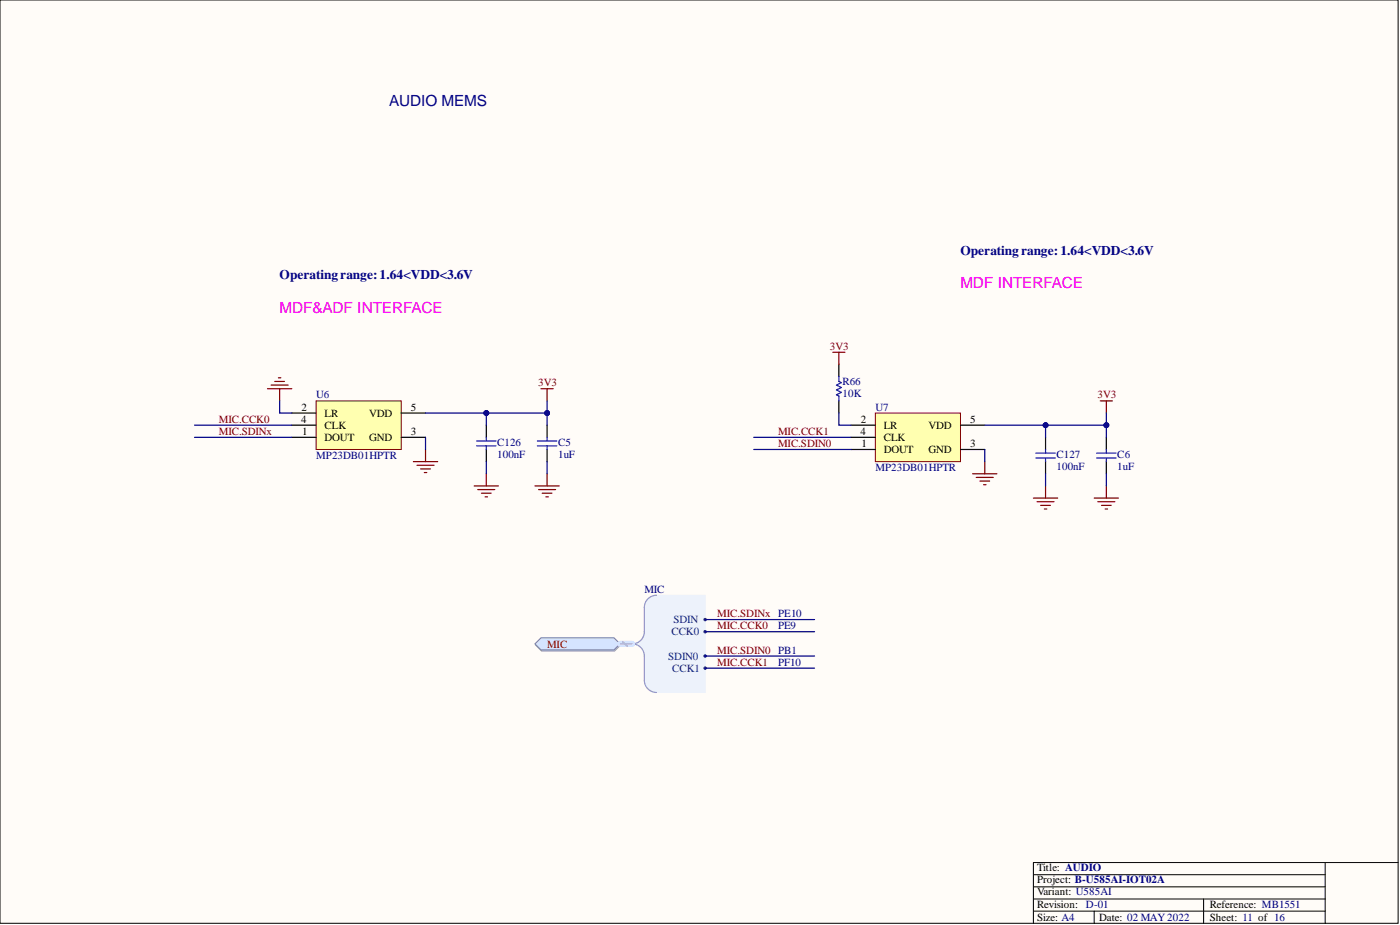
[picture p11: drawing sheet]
<svg xmlns="http://www.w3.org/2000/svg" width="292mm" height="193mm" viewBox="0 0 292 193" stroke-linecap="round" stroke-linejoin="round" font-family="sans-serif">
<defs><g id="words">
<text font-size="3.2" fill="#000080" x="81.2" y="22.1">AUDIO MEMS</text>
<g font-size="3.2" fill="#f0f">
<text x="58.3" y="65.2">MDF&amp;ADF INTERFACE</text>
<text x="200.4" y="60.1">MDF INTERFACE</text>
</g>
<g font-size="2.8" fill="#000080">
<text x="200.4" y="53.1">Operatingrange:1.64&lt;VDD&lt;3.6V</text>
<text x="58.3" y="58.2">Operatingrange:1.64&lt;VDD&lt;3.6V</text>
</g>
<g font-size="2.3" fill="#800000">
<text x="173.2" y="73">3V3</text>
<text x="112.3" y="80.6">3V3</text>
<text x="229" y="83.1">3V3</text>
<text x="45.7" y="88.2">MIC.CCK0</text>
<text x="45.7" y="90.7">MIC.SDINx</text>
<text x="162.3" y="90.7">MIC.CCK1</text>
<text x="162.3" y="93.3">MIC.SDIN0</text>
<text x="149.7" y="131.3">MIC.CCK0</text>
<text x="149.7" y="128.7">MIC.SDINx PE10</text>
<text x="114.1" y="135.1">MIC</text>
<text x="149.7" y="136.3">MIC.SDIN0 PB1</text>
<text x="149.7" y="138.9">MIC.CCK1</text>
</g>
<g font-size="2.3" fill="#000080">
<text x="66" y="83.1">U6</text>
<text x="175.8" y="82.9">10K</text>
<text x="175.8" y="80.3">R66</text>
<text x="182.6" y="85.7">U7</text>
<text x="66" y="95.8">MP23DB01HPTR</text>
<text x="103.7" y="95.5">100nF</text>
<text x="103.7" y="93">C126</text>
<text x="116.4" y="95.5">1uF</text>
<text x="116.4" y="93">C5</text>
<text x="220.4" y="95.5">C127</text>
<text x="233.1" y="95.5">C6</text>
<text x="182.6" y="98.3">MP23DB01HPTR</text>
<text x="220.4" y="98.1">100nF</text>
<text x="233.1" y="98.1">1uF</text>
<text x="134.4" y="123.7">MIC</text>
<text x="162.3" y="131.3">PE9</text>
<text x="162.3" y="138.9">PF10</text>
</g>
<g font-size="2.3">
<text x="62.8" y="88.2">4</text>
<text x="62.9" y="85.7">2</text>
<text x="67.7" y="86.9">LR</text>
<text x="67.7" y="89.5">CLK</text>
<text x="77" y="86.9">VDD</text>
<text x="85.7" y="85.7">5</text>
<text x="179.6" y="88.2">2</text>
<text x="184.4" y="89.5">LR</text>
<text x="193.7" y="89.5">VDD</text>
<text x="202.4" y="88.2">5</text>
<text x="63.1" y="90.7">1</text>
<text x="67.7" y="92">DOUT</text>
<text x="77" y="92">GND</text>
<text x="85.7" y="90.7">3</text>
<text x="179.5" y="90.7">4</text>
<text x="179.8" y="93.3">1</text>
<text x="184.4" y="92">CLK</text>
<text x="184.4" y="94.5">DOUT</text>
<text x="193.7" y="94.5">GND</text>
<text x="202.4" y="93.3">3</text>
<text x="216.4" y="181.7">Title: AUDIO</text>
<text x="216.4" y="184.3">Project: B-U585AI-IOT02A</text>
<text x="216.4" y="189.3">Revision: D-01</text>
<text x="216.4" y="186.8">Variant: U585AI</text>
<text x="252.4" y="189.3">Reference: MB1551</text>
<text x="216.4" y="192.1">Size: A4</text>
<text x="229.3" y="192.1">Date: 02 MAY2022</text>
<text x="252.4" y="192.1">Sheet: 11 of 16</text>
</g>
<g font-size="2.3" fill="#003a70">
<text x="140.5" y="130">SDIN</text>
<text x="139.4" y="137.6">SDIN0</text>
<text x="140.1" y="132.5">CCK0</text>
<text x="140.3" y="140.1">CCK1</text>
</g>
</g></defs>
<path d="M0 0h291.7v192.6h-291.7z" fill-rule="evenodd" fill="#fffcf8"/>
<path d="M0 0h291.7v192.6h-291.7z" fill="none" stroke="#000" stroke-width=".21"/>
<path d="M0 0h291.7v192.6h-291.7z" fill-rule="evenodd" fill="#fffcf8"/>
<path d="M0 0h291.7v192.6h-291.7zM276.5 179.9v12.7M291.7 179.9h-76.1v12.7M215.6 182.5h60.9M215.6 185h60.9M215.6 190.1h60.9M215.6 187.5h60.9M228.3 190.1v2.5M251.1 187.5v5.1" fill="none" stroke="#000" stroke-width=".21"/>
<path d="M112.9 81.1h2.5M114.1 81.1v2.5" fill="none" stroke="#800000" stroke-width=".25"/>
<path d="M114.1 88.7v2.5M114.1 93.8v2.5M230.8 91.2v2.6M230.8 96.3v2.5" fill="none" stroke="#000" stroke-width=".25"/>
<path d="M112.1 93h4.1M112.1 92h4.1M114.1 91.2v.8M114.1 93v.8M228.8 95.5h4.1M228.8 94.5h4.1M230.8 93.8v.7M230.8 95.5v.8" fill="none" stroke="#00f" stroke-width=".25"/>
<path d="M111.7 134.6l1.3-1.3h15.2l1.3 1.3-1.3 1.2h-15.2z" fill-rule="evenodd" fill="#bac0ca"/>
<path d="M111.7 134.6l1.3-1.3h15.2l1.3 1.3-1.3 1.2h-15.2z" fill="none" stroke="#a6acb6" stroke-width=".21"/>
<path d="M111.6 134.3l1.3-1.2h15.2l1.3 1.2-1.3 1.3h-15.2z" fill-rule="evenodd" fill="#d5e4ff"/>
<path d="M111.6 134.3l1.3-1.2h15.2l1.3 1.2-1.3 1.3h-15.2z" fill="none" stroke="#71809b" stroke-width=".21"/>
<path d="M134.8 125.4l.9-.9 1.3-.3h10.1v20.3h-10.1l-1.3-.4-.9-.9-.4-1.3v-5.7l-.6-1-1.3-.9 1.3-.8 .6-1.1v-5.7z" fill-rule="evenodd" fill="#edf2fb"/>
<path d="M134.8 125.4l.9-.9 1.3-.3h10.1v20.3h-10.1l-1.3-.4-.9-.9-.4-1.3v-5.7l-.6-1-1.3-.9 1.3-.8 .6-1.1v-5.7z" fill="none" stroke="#edf2fb" stroke-width=".21"/>
<path d="M137 124.2a2.54 2.54 0 0 0-2.6 2.5v5.1a2.53 2.53 0 0 1-2.5 2.5 2.53 2.53 0 0 1 2.5 2.6v5a2.53 2.53 0 0 0 2.6 2.6" fill="none" stroke="#8f9ec9" stroke-width=".25"/>
<circle cx="147.1" cy="129.3" r=".25" fill="#003a70"/>
<circle cx="147.1" cy="129.3" r=".25" fill="none" stroke="#003a70" stroke-width=".21"/>
<circle cx="147.1" cy="131.8" r=".25" fill="#003a70"/>
<circle cx="147.1" cy="131.8" r=".25" fill="none" stroke="#003a70" stroke-width=".21"/>
<circle cx="147.1" cy="136.9" r=".25" fill="#003a70"/>
<circle cx="147.1" cy="136.9" r=".25" fill="none" stroke="#003a70" stroke-width=".21"/>
<circle cx="147.1" cy="139.4" r=".25" fill="#003a70"/>
<circle cx="147.1" cy="139.4" r=".25" fill="none" stroke="#003a70" stroke-width=".21"/>
<g fill="none" stroke="#800000" stroke-width=".25">
<path d="M86.2 96.3h5.1M87 97.1h3.6M87.8 97.8h2M88.5 98.6h.5M88.8 93.8v2.5M101.5 98.8v2.6M114.1 98.8v2.6M98.9 101.4h5.1M99.7 102.1h3.5M100.4 102.9h2.1M101.2 103.7h.5M111.6 101.4h5.1"/>
<path d="M112.4 102.1h3.5M113.1 102.9h2.1M113.9 103.7h.5"/>
</g>
<path d="M66 83.6h17.7v10.2h-17.7z" fill-rule="evenodd" fill="#ffffb0"/>
<path d="M66 83.6h17.7v10.2h-17.7z" fill="none" stroke="#800000" stroke-width=".21"/>
<path d="M60.9 91.2h5.1M60.9 86.2h5.1M60.9 88.7h5.1M83.7 91.2h5.1M83.7 86.2h5.1" fill="none" stroke="#000" stroke-width=".25"/>
<g fill="none" stroke="#800000" stroke-width=".25">
<path d="M202.9 98.8h5.1M203.7 99.6h3.5M205.5 96.3v2.5M229.6 83.6h2.5M230.8 83.6v2.6M204.5 100.4h2M205.2 101.1h.5M215.6 103.9h5.1M216.4 104.7h3.5M217.1 105.4h2.1M217.9 106.2h.5M218.1 101.4v2.5"/>
<path d="M228.3 103.9h5.1M229.1 104.7h3.5M229.8 105.4h2M230.6 106.2h.5M230.8 101.4v2.5"/>
</g>
<path d="M182.6 86.2h17.8v10.1h-17.8z" fill-rule="evenodd" fill="#ffffb0"/>
<path d="M182.6 86.2h17.8v10.1h-17.8z" fill="none" stroke="#800000" stroke-width=".21"/>
<path d="M175 76v2.6M101.5 88.7v2.5M101.5 93.8v2.5M175 83.6v2.6M177.6 93.8h5M177.6 88.7h5M177.6 91.2h5M200.4 93.8h5.1M200.4 88.7h5.1M218.1 91.2v2.6M218.1 96.3v2.5" fill="none" stroke="#000" stroke-width=".25"/>
<path d="M175 78.6v1l.5 .2-1 .5 1 .5-1 .5 1 .6-1 .5 .5 .2v1M99.4 93h4.1M99.4 92h4.1M101.5 91.2v.8M101.5 93v.8M216.1 95.5h4.1M216.1 94.5h4.1M218.1 93.8v.7M218.1 95.5v.8" fill="none" stroke="#00f" stroke-width=".25"/>
<path d="M57.3 79.6h2.1M58.1 78.8h.5M173.8 73.5h2.5M175 73.5v2.5M55.8 81.1h5.1M56.6 80.3h3.5M58.3 81.1v2.5" fill="none" stroke="#800000" stroke-width=".25"/>
<path d="M40.6 91.2h20.3M40.6 88.7h20.3M88.8 86.2h25.3M147.1 129.3h22.9M147.1 131.8h22.9M147.1 136.9h22.9M147.1 139.4h22.9" fill="none" stroke="#000080" stroke-width=".25"/>
<circle cx="114.1" cy="86.2" r=".51" fill="#000080"/>
<circle cx="114.1" cy="86.2" r=".51" fill="none" stroke="#000080" stroke-width=".21"/>
<circle cx="101.5" cy="86.2" r=".51" fill="#000080"/>
<circle cx="101.5" cy="86.2" r=".51" fill="none" stroke="#000080" stroke-width=".21"/>
<path d="M114.1 83.6v5.1M114.1 96.3v2.5" fill="none" stroke="#000080" stroke-width=".25"/>
<circle cx="114.1" cy="86.2" r=".51" fill="#000080"/>
<circle cx="114.1" cy="86.2" r=".51" fill="none" stroke="#000080" stroke-width=".21"/>
<path d="M101.5 86.2v2.5M101.5 96.3v2.5" fill="none" stroke="#000080" stroke-width=".25"/>
<circle cx="101.5" cy="86.2" r=".51" fill="#000080"/>
<circle cx="101.5" cy="86.2" r=".51" fill="none" stroke="#000080" stroke-width=".21"/>
<path d="M88.8 91.2v2.6M157.3 93.8h20.3M157.3 91.2h20.3M205.5 88.7h25.3" fill="none" stroke="#000080" stroke-width=".25"/>
<circle cx="230.8" cy="88.7" r=".51" fill="#000080"/>
<circle cx="230.8" cy="88.7" r=".51" fill="none" stroke="#000080" stroke-width=".21"/>
<circle cx="218.1" cy="88.7" r=".51" fill="#000080"/>
<circle cx="218.1" cy="88.7" r=".51" fill="none" stroke="#000080" stroke-width=".21"/>
<path d="M230.8 86.2v5M230.8 98.8v2.6" fill="none" stroke="#000080" stroke-width=".25"/>
<circle cx="230.8" cy="88.7" r=".51" fill="#000080"/>
<circle cx="230.8" cy="88.7" r=".51" fill="none" stroke="#000080" stroke-width=".21"/>
<path d="M218.1 88.7v2.5M218.1 98.8v2.6" fill="none" stroke="#000080" stroke-width=".25"/>
<circle cx="218.1" cy="88.7" r=".51" fill="#000080"/>
<circle cx="218.1" cy="88.7" r=".51" fill="none" stroke="#000080" stroke-width=".21"/>
<path d="M58.3 83.6v2.6h2.6M175 86.2v2.5h2.6M205.5 93.8v2.5" fill="none" stroke="#000080" stroke-width=".25"/>
<path d="M129.4 134.3h2.5" fill="none" stroke="#cbdaff" stroke-width="1.3"/>
<path d="M129.9 133.9l1 .9" fill="none" stroke="#adbce7" stroke-width=".38"/>
<path d="M129.4 134.3h2.5" fill="none" stroke="#adbce7" stroke-width=".25"/>
<use href="#words"/>
</svg>
